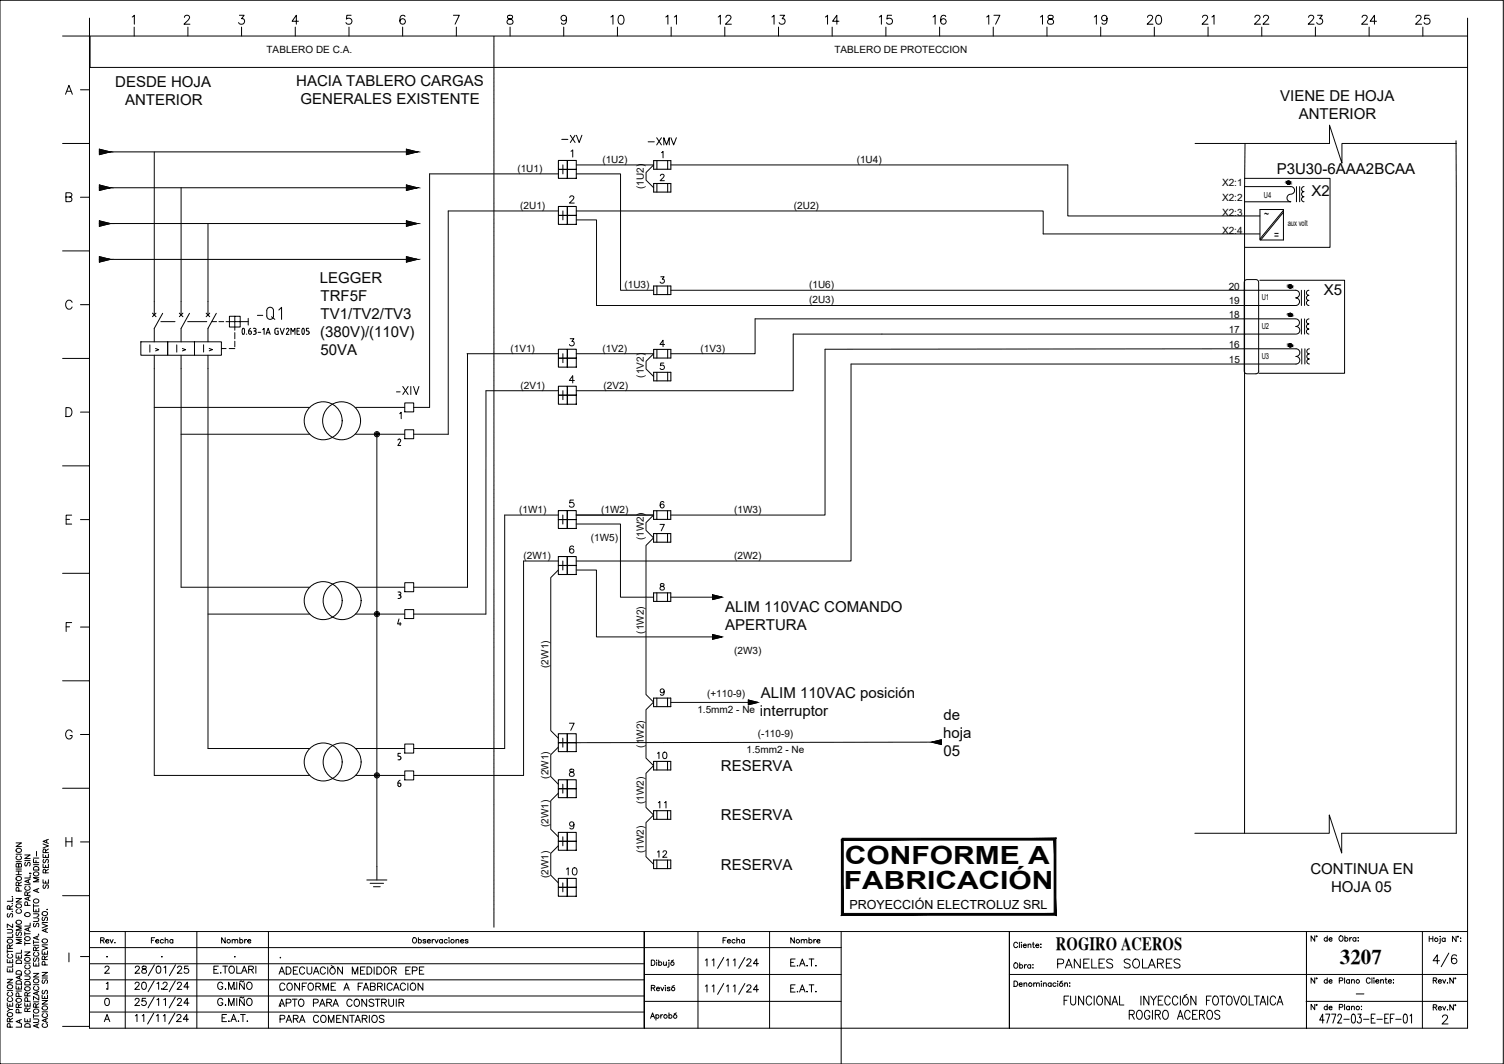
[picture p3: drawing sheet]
<svg xmlns="http://www.w3.org/2000/svg" width="420mm" height="297mm" viewBox="0 0 420 297" stroke-linecap="round" stroke-linejoin="round" font-family="sans-serif">
<defs><g id="words">
<text font-size="41.7" fill="#000a00" x="190.3" y="3.3">H3</text>
<text font-size="7.5" x="399" y="271.3">4/6</text>
<g font-size="7">
<text x="236" y="241.2">CONFORME A</text>
<text x="235.7" y="248.2">FABRICACIÓN</text>
</g>
<text font-size="6.6" x="70.6" y="90.3">-Q1</text>
<text font-size="6.2" x="294.2" y="271.6">PANELES SOLARES</text>
<text font-size="5.9" x="374.3" y="269.1">3207</text>
<g font-size="5.7">
<text x="169.3" y="8.1">10</text>
<text x="184.9" y="8.1">11</text>
<text x="199.3" y="8.1">12</text>
<text x="214.5" y="8.1">13</text>
<text x="229.3" y="8.1">14</text>
<text x="244.5" y="8.1">15</text>
<text x="259.3" y="8.1">16</text>
<text x="274.5" y="8.1">17</text>
<text x="289.3" y="8.1">18</text>
<text x="304.4" y="8.1">19</text>
<text x="319.3" y="8.1">20</text>
<text x="334.4" y="8.1">21</text>
<text x="349.2" y="8.1">22</text>
<text x="364.1" y="8.1">23</text>
<text x="379.2" y="8.1">24</text>
<text x="394.1" y="8.1">25</text>
<text x="109.4" y="111.5">-XIV</text>
<text x="314.3" y="285.7">ROGIRO ACEROS</text>
</g>
<g font-size="5.3">
<text x="179.9" y="41.6">-XMV</text>
<text x="76.6" y="273">ADECUACIÒN MEDIDOR EPE</text>
<text x="59.6" y="277.3">G.MIÑO</text>
<text x="76.9" y="277.6">CONFORME A FABRICACION</text>
<text x="76.6" y="282.2">APTO PARA CONSTRUIR</text>
<text x="76.9" y="286.8">PARA COMENTARIOS</text>
</g>
<text font-size="5.3" fill="#000a00" x="157" y="245.5">10</text>
<text font-size="5.1" x="295" y="265.2">ROGIRO ACEROS</text>
<g font-size="4.9">
<text x="155.6" y="40.9">-XV</text>
<text x="182.4" y="213.1">10</text>
<text x="182.7" y="226.8">11</text>
<text x="182.4" y="240.6">12</text>
</g>
<g font-size="4.4">
<text x="14.5" y="249.4" transform="rotate(-90 14.5 249.4)">SE RESERVA</text>
<text x="26.8" y="264.6">Rev.</text>
<text x="40.9" y="264.6">Fecha</text>
<text x="60.7" y="264.6">Nombre</text>
<text x="200.7" y="264.6">Fecha</text>
<text x="219.8" y="264.6">Nombre</text>
</g>
<g font-size="4.2" fill="#000a00">
<text x="32.2" y="24.2">DESDE HOJA</text>
<text x="34.9" y="29.2">ANTERIOR</text>
<text x="82.7" y="24.1">HACIA TABLERO CARGAS</text>
<text x="84" y="29.1">GENERALES EXISTENTE</text>
<text x="357.6" y="28.3">VIENE DE HOJA</text>
<text x="362.8" y="33.3">ANTERIOR</text>
<text x="366.4" y="54.7">X2</text>
<text x="89.4" y="79">LEGGER</text>
<text x="369.8" y="82.3">X5</text>
<text x="89.6" y="84">TRF5F</text>
<text x="89.6" y="89.1">TV1/TV2/TV3</text>
<text x="89.4" y="94.2">(380V)/(110V)</text>
<text x="89.5" y="99.2">50VA</text>
<text x="202.5" y="170.8">ALIM 110VAC COMANDO</text>
<text x="202.5" y="175.8">APERTURA</text>
<text x="212.6" y="194.9">ALIM 110VAC posición</text>
<text x="212.3" y="199.9">interruptor</text>
<text x="263.6" y="201.1">de</text>
<text x="263.5" y="206.1">hoja</text>
<text x="201.4" y="215.3">RESERVA</text>
<text x="263.5" y="211.1">05</text>
<text x="201.4" y="229">RESERVA</text>
<text x="201.4" y="242.8">RESERVA</text>
<text x="366.1" y="243.9">CONTINUA EN</text>
<text x="371.8" y="248.9">HOJA 05</text>
</g>
<text font-size="4.2" fill="#000505" x="356.7" y="48.7">P3U30-6AAA2BCAA</text>
<text font-size="3.5" x="237.3" y="253.7">PROYECCIÓN ELECTROLUZ SRL</text>
<g font-size="3.4">
<text x="353.1" y="60.9">~</text>
<text x="356" y="66.8">=</text>
</g>
<g font-size="3.1">
<text x="28.6" y="268.5">.</text>
<text x="43.7" y="268.5">.</text>
<text x="64.2" y="268.5">.</text>
<text x="76.9" y="268.8">.</text>
<text x="76.9" y="282.2">.</text>
</g>
<g font-size="2.8" fill="#000a00">
<text x="74.5" y="14.8">TABLERO DE C.A.</text>
<text x="233.1" y="14.8">TABLERO DE PROTECCION</text>
<text x="144.5" y="47.9">(1U1)</text>
<text x="168.3" y="45.5">(1U2)</text>
<text x="239.3" y="45.5">(1U4)</text>
<text x="179.9" y="52.8" transform="rotate(-90 179.9 52.8)">(1U2)</text>
<text x="341.4" y="51.9">X2:1</text>
<text x="145.4" y="58.3">(2U1)</text>
<text x="221.8" y="58.3">(2U2)</text>
<text x="341.4" y="56.1">X2:2</text>
<text x="341.4" y="65.3">X2:4</text>
<text x="341.4" y="60.3">X2:3</text>
<text x="174.5" y="80.4">(1U3)</text>
<text x="226" y="80.4">(1U6)</text>
<text x="343.3" y="81">20</text>
<text x="226" y="84.7">(2U3)</text>
<text x="343.3" y="84.9">19</text>
<text x="343.3" y="88.9">18</text>
<text x="343.3" y="93">17</text>
<text x="142.6" y="98.2">(1V1)</text>
<text x="168.4" y="98.2">(1V2)</text>
<text x="195.7" y="98.2">(1V3)</text>
<text x="343.3" y="97.2">16</text>
<text x="343.3" y="101.5">15</text>
<text x="179.9" y="105.4" transform="rotate(-90 179.9 105.4)">(1V2)</text>
<text x="145.4" y="108.5">(2V1)</text>
<text x="168.6" y="108.5">(2V2)</text>
<text x="145" y="143.2">(1W1)</text>
<text x="168" y="143.2">(1W2)</text>
<text x="205.1" y="143.2">(1W3)</text>
<text x="165.1" y="151.1">(1W5)</text>
<text x="179.9" y="150.8" transform="rotate(-90 179.9 150.8)">(1W2)</text>
<text x="146.3" y="156">(2W1)</text>
<text x="205.1" y="156">(2W2)</text>
<text x="179.9" y="176.9" transform="rotate(-90 179.9 176.9)">(1W2)</text>
<text x="205.1" y="182.4">(2W3)</text>
<text x="153.3" y="186.4" transform="rotate(-90 153.3 186.4)">(2W1)</text>
<text x="197.5" y="194.5">(+110-9)</text>
<text x="194.8" y="199.1">1.5mm2 - Ne</text>
<text x="179.9" y="208.7" transform="rotate(-90 179.9 208.7)">(1W2)</text>
<text x="211.7" y="205.7">(-110-9)</text>
<text x="208.6" y="210.3">1.5mm2 - Ne</text>
<text x="153.3" y="217.4" transform="rotate(-90 153.3 217.4)">(2W1)</text>
<text x="179.9" y="224.5" transform="rotate(-90 179.9 224.5)">(1W2)</text>
<text x="153.3" y="230.9" transform="rotate(-90 153.3 230.9)">(2W1)</text>
<text x="179.9" y="238.2" transform="rotate(-90 179.9 238.2)">(1W2)</text>
<text x="153.3" y="245.1" transform="rotate(-90 153.3 245.1)">(2W1)</text>
</g>
<g font-size="2.6">
<text x="28.6" y="277.3">.</text>
<text x="43.7" y="277.3">.</text>
<text x="64.2" y="277.3">.</text>
<text x="76.9" y="277.6">.</text>
<text x="377.8" y="278.7">-</text>
</g>
<g font-size="2.3">
<text x="353.1" y="55.2">U4</text>
<text x="359.7" y="63">aux volt</text>
<text x="352.5" y="83.8">U1</text>
<text x="352.5" y="91.8">U2</text>
<text x="352.5" y="100.3">U3</text>
</g>
</g></defs>
<!-- layer: zat_solid -->
<g fill="#000" stroke="#000" stroke-width=".28">
<path d="M359.5 51h.9l-.1 .3zM359.6 50.6l.4-.1 .3 .1z"/>
<path d="M359.5 51l.1 .3h.7zM359.6 51.3h.7l-.3 .2z"/>
<path d="M359.6 50.6l.8 .4-.1-.4zM359.6 50.6l.8 .4h-.9z"/>
</g>
<!-- layer: 0 -->
<g fill="none" stroke="#000" stroke-width=".28">
<path d="M406.8 39.3v193.3M347.7 49.8h23.9v19.3h-23.9M347.7 56.3h12.9M347.7 52.1h12.9M347.8 40.1l-.1 192.5M358.5 58.5h-6.5v8.5h6.5M358.5 59.3l-6.3 7.7M358.5 58.7l-6.5 8M347.6 60.3h4.4M347.6 65.3h4.4M347.8 78.3l.5-.3h2.6a.76 .76 0 0 1 .7 .8v24.8a.75 .75 0 0 1-.7 .7l-2.6 .1a.76 .76 0 0 1-.7-.8v-24.8zM351.9 78.2h23.7v26h-23.9"/>
<path d="M347.6 85.3h14.4M347.6 93.3h14.3M347.6 97.4h14.5M347.7 89h14.2M347.7 81h14.3M347.7 101.6h14.4"/>
<circle cx="360.4" cy="80" r=".5"/>
<circle cx="360.4" cy="87.9" r=".49"/>
<circle cx="360.4" cy="96.4" r=".49"/>
</g>
<!-- layer: zentity -->
<g fill="none" stroke="#000" stroke-width=".28">
<path d="M359.6 50.6l.4-.1 .3 .1v.7l-.3 .2-.4-.2-.1-.3zM360.6 52.1a1.11 1.11 0 0 1 1 1.3 1.11 1.11 0 0 1-1.4 .9 1.06 1.06 0 0 0-.7 1.2 1.06 1.06 0 0 0 1.1 .8M362.2 52.1v4.2M363.1 52.1v4.2M364.3 52.1a.7 .7 0 0 0-.7 .7 .7 .7 0 0 0 .7 .7 .71 .71 0 0 0-.7 .7 .71 .71 0 0 0 .7 .7 .71 .71 0 0 0-.7 .7 .71 .71 0 0 0 .7 .7M362 81a1.06 1.06 0 0 1 1 1.1 1.06 1.06 0 0 1-1 1 1.07 1.07 0 0 1 1 1.1 1.07 1.07 0 0 1-1 1.1M362 89a1.06 1.06 0 0 1 1 1.1 1.06 1.06 0 0 1-1 1.1M362.1 91.2a1.06 1.06 0 0 1 1 1 1.06 1.06 0 0 1-1 1.1M362.1 97.4a1.07 1.07 0 0 1 1 1 1.07 1.07 0 0 1-1 1.1 1.06 1.06 0 0 1 1 1.1 1.06 1.06 0 0 1-1 1M363.6 81v4.3M363.6 89v4.3M363.7 97.4v4.2"/>
<path d="M364.4 81v4.3M364.4 89v4.3M364.5 97.4v4.2M365.7 81a.71 .71 0 0 0-.7 .7 .71 .71 0 0 0 .7 .8 .71 .71 0 0 0-.7 .7 .71 .71 0 0 0 .7 .7 .71 .71 0 0 0-.7 .7 .71 .71 0 0 0 .7 .7M365.7 89a.7 .7 0 0 0-.7 .7 .7 .7 0 0 0 .7 .7 .71 .71 0 0 0-.7 .7 .71 .71 0 0 0 .7 .7 .71 .71 0 0 0-.7 .8 .71 .71 0 0 0 .7 .7M365.8 97.4a.71 .71 0 0 0-.7 .7 .71 .71 0 0 0 .7 .7 .71 .71 0 0 0-.7 .7 .71 .71 0 0 0 .7 .7 .71 .71 0 0 0-.7 .7 .71 .71 0 0 0 .7 .7"/>
</g>
<!-- layer: zat_rectangle -->
<path d="M358.5 58.5v8.5" fill="none" stroke="#000" stroke-width=".28"/>
<!-- layer: Trinchera -->
<g fill="none" stroke="#000" stroke-width=".28">
<path d="M138 10.1v.3M138 10.6v.1M138 10.8v.8M138 11.7v.1M138 11.9v.8M138 12.8v.2M138 13.1v.7M138 14v.1M138 14.2v.8M138 15.1v.1M138 15.3v.8M138 16.2v.1"/>
<path d="M138 16.5v.7M138 17.3v.1M138 17.6v.7M138 18.4v.2M138 18.7v.8M138 19.6v.1M138 19.8v.8M138 20.7v.1M138 21v.7M138 21.8v.2M138 22.1v.7M138 23v.1"/>
<path d="M138 23.2v.7M138 24.1v.1M138 24.3v.8M138 25.2v.1M138 25.4v.8M138 26.3v.1M138 26.6v.7M138 27.5v.1M138 27.7v.8M138 28.6v.1M138 28.8v.8M138 29.7v.1"/>
<path d="M138 30v.7M138 30.8v.2M138 31.1v.7M138 31.9v.2M138 32.2v.8M138 33.1v.1M138 33.3v.8M138 34.2v.1M138 34.4v.8M138 35.3v.2M138 35.6v.7M138 36.5v.1"/>
<path d="M138 36.7v.8M138 37.6v.1M138 37.8v.8M138 38.7v.1M138 39v.7M138 39.8v.1M138 40.1v.7M138 41v.1M138 41.2v.8M138 42.1v.1M138 42.3v.8M138 43.2v.1"/>
<path d="M138 43.5v.7M138 44.3v.2M138 44.6v.7M138 45.5v.1M138 45.7v.7M138 46.6v.1M138 46.8v.8M138 47.7v.1M138 47.9v.8M138 48.8v.1M138 49.1v.7M138 50v.1"/>
<path d="M138 50.2v.8M138 51.1v.1M138 51.3v.8M138 52.2v.1M138 52.5v.7M138 53.3v.2M138 53.6v.7M138 54.4v.2M138 54.7v.8M138 55.6v.1M138 55.8v.8M138 56.7v.1"/>
<path d="M138 56.9v.8M138 57.8v.2M138 58.1v.7M138 59v.1M138 59.2v.8M138 60.1v.1M138 60.3v.8M138 61.2v.1M138 61.5v.7M138 62.3v.1M138 62.6v.7M138 63.5v.1"/>
<path d="M138 63.7v.8M138 64.6v.1M138 64.8v.8M138 65.7v.1M138 66v.7M138 66.8v.2M138 67.1v.7M138 68v.1M138 68.2v.7M138 69.1v.1M138 69.3v.8M138 70.2v.1"/>
<path d="M138 70.4v.8M138 71.3v.2M138 71.6v.7M138 72.5v.1M138 72.7v.8M138 73.6v.1M138 73.8v.8M138 74.7v.1M138 75v.7M138 75.8v.2M138 76.1v.7M138 76.9v.2"/>
<path d="M138 77.2v.8M138 78.1v.1M138 78.3v.8M138 79.2v.1M138 79.5v.7M138 80.3v.2M138 80.6v.7M138 81.5v.1M138 81.7v.8M138 82.6v.1M138 82.8v.8M138 83.7v.1"/>
<path d="M138 84v.7M138 84.8v.1M138 85.1v.7M138 86v.1M138 86.2v.8M138 87.1v.1M138 87.3v.8M138 88.2v.1M138 88.5v.7M138 89.3v.2M138 89.6v.7M138 90.5v.1"/>
<path d="M138 90.7v.8M138 91.6v.1M138 91.8v.8M138 92.7v.1M138 92.9v.8M138 93.8v.2M138 94.1v.7M138 95v.1M138 95.2v.8M138 96.1v.1M138 96.3v.8M138 97.2v.1"/>
<path d="M138 97.5v.7M138 98.3v.2M138 98.6v.7M138 99.5v.1M138 99.7v.8M138 100.6v.1M138 100.8v.8M138 101.7v.1M138 102v.7M138 102.8v.2M138 103.1v.7M138 104v.1"/>
<path d="M138 104.2v.8M138 105.1v.1M138 105.3v.8M138 106.2v.1M138 106.5v.7M138 107.3v.2M138 107.6v.7M138 108.5v.1M138 108.7v.8M138 109.6v.1M138 109.8v.8M138 110.7v.1"/>
<path d="M138 111v.7M138 111.8v.2M138 112.1v.7M138 113v.1M138 113.2v.8M138 114.1v.1M138 114.3v.8M138 115.2v.1M138 115.5v.7M138 116.3v.2M138 116.6v.7M138 117.5v.1"/>
<path d="M138 117.7v.8M138 118.6v.1M138 118.8v.8M138 119.7v.1M138 120v.7M138 120.8v.2M138 121.1v.7M138 122v.1M138 122.2v.8M138 123.1v.1M138 123.3v.8M138 124.2v.1"/>
<path d="M138 124.5v.7M138 125.3v.2M138 125.6v.7M138 126.5v.1M138 126.7v.8M138 127.6v.1M138 127.8v.8M138 128.7v.1M138 129v.7M138 129.8v.2M138 130.1v.7M138 131v.1"/>
<path d="M138 131.2v.8M138 132.1v.1M138 132.3v.8M138 133.2v.1M138 133.5v.7M138 134.3v.2M138 134.6v.7M138 135.5v.1M138 135.7v.8M138 136.6v.1M138 136.8v.8M138 137.7v.1"/>
<path d="M138 138v.7M138 138.8v.2M138 139.1v.7M138 140v.1M138 140.2v.8M138 141.1v.1M138 141.3v.8M138 142.2v.1M138 142.5v.7M138 143.3v.2M138 143.6v.7M138 144.5v.1"/>
<path d="M138 144.7v.8M138 145.6v.1M138 145.8v.8M138 146.7v.1M138 147v.7M138 147.8v.2M138 148.1v.7M138 149v.1M138 149.2v.8M138 150.1v.1M138 150.3v.8M138 151.2v.1"/>
<path d="M138 151.5v.7M138 152.3v.2M138 152.6v.7M138 153.5v.1M138 153.7v.8M138 154.6v.1M138 154.8v.8M138 155.7v.1M138 156v.7M138 156.8v.2M138 157.1v.7M138 158v.1"/>
<path d="M138 158.2v.8M138 159.1v.1M138 159.3v.8M138 160.2v.1M138 160.5v.7M138 161.3v.2M138 161.6v.7M138 162.5v.1M138 162.7v.8M138 163.6v.1M138 163.8v.8M138 164.7v.1"/>
<path d="M138 165v.7M138 165.8v.2M138 166.1v.7M138 167v.1M138 167.2v.8M138 168.1v.1M138 168.3v.8M138 169.2v.1M138 169.5v.7M138 170.3v.2M138 170.6v.7M138 171.5v.1"/>
<path d="M138 171.7v.8M138 172.6v.1M138 172.8v.8M138 173.7v.1M138 174v.7M138 174.8v.2M138 175.1v.7M138 176v.1M138 176.2v.8M138 177.1v.1M138 177.3v.8M138 178.2v.1"/>
<path d="M138 178.5v.7M138 179.3v.2M138 179.6v.7M138 180.5v.1M138 180.7v.8M138 181.6v.1M138 181.8v.8M138 182.7v.1M138 183v.7M138 183.8v.2M138 184.1v.7M138 185v.1"/>
<path d="M138 185.2v.8M138 186.1v.1M138 186.3v.8M138 187.2v.1M138 187.5v.7M138 188.3v.2M138 188.6v.7M138 189.5v.1M138 189.7v.8M138 190.6v.1M138 190.8v.8M138 191.7v.1"/>
<path d="M138 192v.7M138 192.8v.2M138 193.1v.8M138 194v.1M138 194.2v.8M138 195.1v.1M138 195.3v.8M138 196.2v.1M138 196.5v.7M138 197.3v.2M138 197.6v.7M138 198.5v.1"/>
<path d="M138 198.7v.8M138 199.6v.1M138 199.8v.8M138 200.7v.1M138 201v.7M138 201.9v.1M138 202.1v.7M138 203v.1M138 203.2v.8M138 204.1v.1M138 204.4v.7M138 205.2v.1"/>
<path d="M138 205.5v.7M138 206.3v.2M138 206.6v.7M138 207.5v.1M138 207.7v.8M138 208.6v.1M138 208.8v.8M138 209.7v.2M138 210v.7M138 210.8v.2M138 211.1v.7M138 212v.1"/>
<path d="M138 212.2v.8M138 213.1v.1M138 213.3v.8M138 214.2v.1M138 214.5v.7M138 215.3v.2M138 215.6v.8M138 216.5v.1M138 216.7v.8M138 217.6v.1M138 217.9v.7M138 218.7v.1"/>
<path d="M138 219v.7M138 219.8v.2M138 220.1v.7M138 221v.1M138 221.2v.8M138 222.1v.1M138 222.3v.8M138 223.2v.1M138 223.5v.7M138 224.4v.1M138 224.6v.7M138 225.5v.1"/>
<path d="M138 225.7v.8M138 226.6v.1M138 226.9v.7M138 227.7v.1M138 228v.7M138 228.8v.2M138 229.1v.7M138 230v.1M138 230.2v.8M138 231.1v.1M138 231.3v.8M138 232.2v.2"/>
<path d="M138 232.5v.7M138 233.3v.2M138 233.6v.7M138 234.5v.1M138 234.7v.8M138 235.6v.1M138 235.8v.8M138 236.7v.1M138 237v.7M138 237.8v.2M138 238.1v.8M138 239v.1"/>
<path d="M138 239.2v.8M138 240.1v.1M138 240.4v.7M138 241.2v.1M138 241.5v.7M138 242.3v.2M138 242.6v.7M138 243.5v.1M138 243.7v.8M138 244.6v.1M138 244.8v.8M138 245.7v.1"/>
<path d="M138 246v.7M138 246.9v.1M138 247.1v.7M138 248v.1M138 248.2v.8M138 249.1v.1M138 249.4v.7M138 250.2v.1M138 250.5v.7M138 251.3v.2M138 251.6v.8M138 252.5v.1"/>
<path d="M138 252.7v.8M138 253.6v.1M138 253.8v.8M138 254.7v.2M138 255v.7M138 255.8v.2M138 256.1v.7M138 257v.1M138 257.2v.8M138 258.1v.1M138 258.3v.6"/>
</g>
<!-- layer: TEXTO -->
<g fill="none" stroke="#000a00" stroke-width=".28">
<path d="M25.2 10.1v8.7h384.8M27.8 41.7l3 .7h-3zM27.8 42.4h3l-3 .8zM27.8 51.7l3 .7h-3zM27.8 52.4h3l-3 .8zM43.1 42.4v41.8M50.6 52.4v31.8M113.5 41.7l3 .7h-3zM113.5 42.4h3l-3 .8zM113.5 51.7l3 .7h-3zM113.5 52.4h3l-3 .8zM156 48.5h-36v65.2h-4.4"/>
<path d="M156 58.9h-30.8v62.3h-9.6M159.2 55.2l.4-.5h.3l.4 .4-.3 .6-.9 1h1.3M159.5 42.2l.5-.3v1.9M161 58.9h130.4v6.4h56.2M161 48.5h12.4v32.5h9.2M161 46h21.6l-2.1 2.2v2.1l2.1 2.1M184.5 49.1l.3-.5 .6 .1 .1 .3-.2 .6-.9 .8h1.2M184.8 42.6l.4-.3v1.8M187.4 46h110.9v14.3h49.3M333.9 40.1h37.5v-5.2l3.5 10.7v-5.5h32M27.8 61.7l3 .7h-3zM27.8 62.4h3l-3 .8z"/>
<path d="M27.8 71.7l3 .7h-3zM27.8 72.4h3l-3 .8zM58.1 62.4v21.8M113.5 61.7l3 .7h-3zM113.5 62.4h3l-3 .8zM113.5 71.7l3 .7h-3zM113.5 72.4h3l-3 .8zM161 61.4h5.6v23.9h181M184.6 77.3h.9l-.5 .6a.6 .6 0 0 1 .5 1 .6 .6 0 0 1-1.1-.2M130.5 98.7h25.5M130.6 98.7v65.2h-15M159.3 94.6h1l-.6 .7a.66 .66 0 0 1 .5 1.1 .66 .66 0 0 1-1.1-.2"/>
<path d="M161 98.7h21.6l-2.1 2.2v2.1l2.1 2.1M185.7 96.2h-1.3l.8-1.2v1.8M187.4 81h160.3M347.7 89h-136.8v9.7h-23.5M347.7 97.4l-117.2 .1v46.3h-43.1M347.7 93.3h-126.1v15.8h-60.6M43.1 113.7h43.4M43.1 102.9v113.6h43.4M50.6 102.9v61h35.9M58.1 102.9v106.1h28.4M99.3 113.7h13.8M156 109.1h-20.2l-.1 62.3h-20.1"/>
<path d="M160.5 106.2h-1.5l1-1.3v2M185.4 101.4h-.8l-.1 .7a.64 .64 0 0 1 1 0 .64 .64 0 0 1-.2 1 .64 .64 0 0 1-.9-.3M347.7 101.6h-110v55h-76.7M50.6 121.2h35.9M99.3 121.2h13.8M105.3 121.2v120.7M160.2 139.6h-.9l-.1 .8a.71 .71 0 0 1 1 0 .71 .71 0 0 1-.1 1.1 .71 .71 0 0 1-1-.3M156 159.1l-2.1 2.2v42.7l2.1 2.1M156 143.8h-15v65.2h-25.4M156 156.6h-9.7v59.9h-30.7M160.3 152.7l-.2-.2a.64 .64 0 0 0-.9 .3 1.2 1.2 0 0 0 .5 1.6 .62 .62 0 0 0 .6-.5 .62 .62 0 0 0-.5-.7 .62 .62 0 0 0-.7 .6M161 146.3h12.3v20.4h9.3"/>
<path d="M161 159.1h5.6v18.7h32.5M161 143.8h21.6M182.6 143.8l-2.1 2.1v2.1l2.1 2.2-2.1 2.1v41.6l2.1 2.1-2.1 2.1v13.5l2.1 2.1-2.1 2.2v9.5l2.1 2.1-2.1 2.1v9.6l2.1 2.1M184.4 146.4h1.2l-.9 1.8M185.5 140.3l-.1-.2a.57 .57 0 0 0-.9 .3l-.1 .4a.74 .74 0 0 0 .6 1 .56 .56 0 0 0 .6-.5 .56 .56 0 0 0-.6-.6 .56 .56 0 0 0-.6 .5M58.1 171.4h28.4M99.3 163.9h13.8M99.3 171.4h13.8M184.6 163v.5l.7 .3 .3 .3a.63 .63 0 0 1-.5 .6 .63 .63 0 0 1-.7-.3l.1-.4 .9-.5 .1-.3a.66 .66 0 0 0-.9-.2zM187.4 166.7h11.7M185.5 192.9a.56 .56 0 0 1-.7 .5 .56 .56 0 0 1-.2-.9 .56 .56 0 0 1 .9 .1v.3a.84 .84 0 0 1-.7 1.2l-.3-.2M187.4 196.1h21.7"/>
<path d="M99.3 209h13.8M99.3 216.5h13.8M156 208.6l-2.1 2.1v6.1l2.1 2.1M159.1 201.9h1.3l-1 2M159.3 214.8v.6l.8 .3 .3 .4a.67 .67 0 0 1-.7 .7 .67 .67 0 0 1-.6-.7l.2-.4 .9-.3 .1-.4a.72 .72 0 0 0-1-.2zM263 207.2l-102 .1M156 221.4l-2.1 2.1v8l2.1 2.1M156 236.1l-2.1 2.1v6.1l2.1 2.2M160.3 230.1a.62 .62 0 0 1-.8 .5 .62 .62 0 0 1-.2-1 .62 .62 0 0 1 1 .1v.4a.93 .93 0 0 1-.7 1.3l-.4-.3M333.8 232.6h37.5v-5.1l3.5 10.7v-5.6h32"/>
</g>
<!-- layer: Borne -->
<g fill="none" stroke="#000" stroke-width=".3">
<path d="M156 44.8h2.5v2.5h-2.5zM156 47.3h2.5v2.5h-2.5zM156 57.6h2.5v2.5h-2.5zM158.5 44.8h2.5v2.5h-2.5zM158.5 47.3h2.5v2.5h-2.5zM158.5 57.6h2.5v2.5h-2.5zM182.6 44.8h4.8v2.5h-4.8zM182.6 51.2h4.8v2.4h-4.8zM183.5 44.8v2.5M183.5 51.2v2.4M186.5 44.8v2.5M186.5 51.2v2.4"/>
<path d="M156 60.1h2.5v2.5h-2.5zM158.5 60.1h2.5v2.5h-2.5zM182.6 79.8h4.8v2.4h-4.8zM183.5 79.8v2.4M186.5 79.8v2.4M156 97.5h2.5v2.5h-2.5zM156 100h2.5v2.5h-2.5zM158.5 97.5h2.5v2.5h-2.5zM158.5 100h2.5v2.5h-2.5zM182.6 97.5h4.8v2.5h-4.8zM183.5 97.5v2.5M186.5 97.5v2.5"/>
<path d="M156 107.8h2.5v2.5h-2.5zM156 110.3h2.5v2.5h-2.5zM158.5 107.8h2.5v2.5h-2.5zM158.5 110.3h2.5v2.5h-2.5zM182.6 103.9h4.8v2.4h-4.8zM183.5 103.9v2.4M186.5 103.9v2.4M156 142.5h2.5v2.5h-2.5zM156 145h2.5v2.5h-2.5zM156 155.4h2.5v2.5h-2.5zM156 157.9h2.5v2.5h-2.5zM158.5 142.5h2.5v2.5h-2.5z"/>
<path d="M158.5 145h2.5v2.5h-2.5zM158.5 155.4h2.5v2.5h-2.5zM158.5 157.9h2.5v2.5h-2.5zM182.6 142.6h4.8v2.4h-4.8zM182.6 149h4.8v2.4h-4.8zM183.5 142.6v2.4M183.5 149v2.4M186.5 142.6v2.4M186.5 149v2.4M182.6 165.5h4.8v2.4h-4.8zM183.5 165.5v2.4M186.5 165.5v2.4"/>
<path d="M182.6 194.9h4.8v2.4h-4.8zM183.5 194.9v2.4M186.5 194.9v2.4M156 204.8h2.5v2.5h-2.5zM156 207.3h2.5v2.5h-2.5zM156 217.7h2.5v2.5h-2.5zM158.5 204.8h2.5v2.5h-2.5zM158.5 207.3h2.5v2.5h-2.5zM158.5 217.7h2.5v2.5h-2.5zM182.6 212.6v2.4h4.8v-2.4M183.5 212.6v2.4M186.5 212.6v2.4"/>
<path d="M156 220.2h2.5v2.5h-2.5zM156 232.4h2.5v2.5h-2.5zM156 234.9h2.5v2.5h-2.5zM158.5 220.2h2.5v2.5h-2.5zM158.5 232.4h2.5v2.5h-2.5zM158.5 234.9h2.5v2.5h-2.5zM182.6 226.3v2.4h4.8v-2.4M183.5 226.3v2.4M186.5 226.3v2.4M156 245.2h2.5v2.5h-2.5zM156 247.7h2.5v2.5h-2.5zM158.5 245.2h2.5v2.5h-2.5z"/>
<path d="M158.5 247.7h2.5v2.5h-2.5zM182.6 240.1v2.4h4.8v-2.4M183.5 240.1v2.4M186.5 240.1v2.4"/>
</g>
<!-- layer: AUXILIAR -->
<g fill="none" stroke="#000" stroke-width=".28">
<circle cx="90.3" cy="117.5" r="5.3"/>
<circle cx="95.4" cy="117.5" r="5.3"/>
<circle cx="90.3" cy="167.7" r="5.3"/>
<circle cx="95.6" cy="167.7" r="5.3"/>
<circle cx="90.3" cy="212.7" r="5.3"/>
<circle cx="95.6" cy="212.7" r="5.3"/>
</g>
<!-- layer: 264_O - Funcional y Multifilar Base Rev 0$0$Cableados -->
<path d="M27.8 52.4h85.7M30.8 42.4h82.7M27.8 62.4h85.7M27.8 72.4h85.7" fill="none" stroke="#000" stroke-width=".28"/>
<!-- layer: TEXTO -->
<g fill="#000a00" stroke="#000a00" stroke-width=".28">
<path d="M27.8 41.7l3 .7h-3zM27.8 42.4v.8l3-.8z"/>
<path d="M27.8 51.7l3 .7h-3zM27.8 52.4v.8l3-.8z"/>
<path d="M27.8 61.7l3 .7h-3zM27.8 62.4v.8l3-.8z"/>
<path d="M27.8 71.7l3 .7h-3zM27.8 72.4v.8l3-.8z"/>
<path d="M113.5 41.7l3 .7h-3zM113.5 42.4v.8l3-.8z"/>
<path d="M113.5 51.7l3 .7h-3zM113.5 52.4v.8l3-.8z"/>
<path d="M113.5 61.7l3 .7h-3zM113.5 62.4v.8l3-.8z"/>
<path d="M113.5 71.7l3 .7h-3zM113.5 72.4v.8l3-.8z"/>
</g>
<!-- layer: 0 -->
<g fill="#000" stroke="#000" stroke-width=".28">
<path d="M360 80h.9l-.1 .3zM360.1 79.6h.7zM360 96.4h.9l-.1 .4zM360 87.9h.9l-.1 .3zM360.1 96.1l.3-.2 .4 .2zM360.1 87.6l.3-.2 .4 .2z"/>
<path d="M360 80l.1 .3h.7zM360.1 80.3h.7l-.4 .2z"/>
<path d="M360.1 79.6l.8 .4-.1-.4zM360.1 79.6l.8 .4h-.9z"/>
<path d="M360 96.4l.1 .4h.7zM360.1 96.8h.7l-.4 .1z"/>
<path d="M360 87.9l.1 .3h.7zM360.1 88.2h.7l-.4 .2z"/>
<path d="M360.1 96.1l.8 .3-.1-.3zM360.1 96.1l.8 .3h-.9z"/>
<path d="M360.1 87.6l.8 .3-.1-.3zM360.1 87.6l.8 .3h-.9z"/>
<path d="M235.3 234v.5l59.7-.5zM235.3 234.5l59.7-.5-.5 .5zM295 234l-.5 .5 .5 21zM294.5 234.5l.5 21-.5-.5zM235.1 255.5h59.9l-.5-.5zM235.1 255.5l.5-.5h58.9zM235.1 234.3v21.2l.5-.5zM235.1 234.3h.5v20.7z"/>
</g>
<!-- layer: Cableado interno -->
<path d="M199.1 166.1l2.6 .6-2.6 .7zM199.1 177.2l2.6 .6-2.6 .7zM209.1 195.4l2.6 .7-2.6 .7zM260.3 207.2l2.7-.7v1.3z" fill="none" stroke="#000" stroke-width=".3"/>
<path d="M199.1 166.1l2.6 .6-2.6 .7zM199.1 177.2l2.6 .6-2.6 .7zM209.1 195.4l2.6 .7-2.6 .7zM260.3 207.2l2.7-.7v1.3z" fill="#000" stroke="#000" stroke-width=".28"/>
<!-- layer: TEXTO -->
<path d="M157.2 46v2.5M157.2 58.9v2.5M157.2 98.7v2.5M157.2 109.1v2.5M157.2 143.8v2.5M157.2 156.6v2.5M157.2 206.1v2.5M157.2 218.9v2.5M157.2 233.6v2.5M157.2 246.5v2.5" fill="none" stroke="#000a00" stroke-width=".3"/>
<!-- layer: SYMS -->
<g fill="none" stroke="#000" stroke-width=".28">
<path d="M39.3 95.4h7.5v3.8h-7.5zM42.6 87.4l1 1M43.1 84.2v3.7M43.1 99.2v3.7M43.6 87.4l-1 1M45.4 87.5l-2.3 4.2v3.7M46.8 95.4h7.5v3.8h-7.5zM50.1 87.4l1 1M50.6 84.2v3.7M50.6 99.2v3.7M51.1 87.4l-1 1M52.9 87.5l-2.3 4.2v3.7"/>
<path d="M54.3 95.4h7.5v3.8h-7.5zM57.6 87.4l1 1M58.1 84.2v3.7M58.1 99.2v3.7M58.6 87.4l-1 1M59.1 89.8h1.4M60.4 87.5l-2.3 4.2v3.7M61.2 89.8h1.3M61.8 97.3h1.4M63.1 89.8h2.5v2.4M64 97.3h1.6M65.6 88.3h-1.5v3h3v-3h-1.5v1.5h3.7"/>
<path d="M65.6 92.9v1.7M65.6 95.3v1.5M113.1 112.5h2.5v2.5h-2.5zM113.1 120h2.5v2.5h-2.5zM113.1 162.7h2.5v2.5h-2.5zM113.1 170.2h2.5v2.5h-2.5zM113.1 207.7h2.5v2.5h-2.5zM113.1 215.2h2.5v2.5h-2.5zM102.5 245.7h5.6M103.4 246.6h3.7M104.3 247.6h1.9M105.3 241.9v3.8"/>
<circle cx="105.3" cy="121.2" r=".73"/>
<circle cx="105.3" cy="121.2" r=".46"/>
<circle cx="105.3" cy="121.2" r=".22"/>
<circle cx="105.3" cy="171.4" r=".73"/>
<circle cx="105.3" cy="171.4" r=".46"/>
<circle cx="105.3" cy="171.4" r=".22"/>
<circle cx="105.3" cy="216.5" r=".73"/>
<circle cx="105.3" cy="216.5" r=".46"/>
<circle cx="105.3" cy="216.5" r=".22"/>
</g>
<!-- layer: MISC -->
<g fill="none" stroke="#000" stroke-width=".28">
<path d="M41.9 96.3v2M43.5 97.3l.8 .3-.8 .4M49.4 96.3v2M50.9 97.3l1 .3-1 .4M56.9 96.3v2M58.4 97.3l1 .3-1 .3M67.9 91.7a.96 .96 0 0 1 0 1.6l-.3-.8zM68.9 93.2v.2M69.5 92.4l.2 .9h.3l.2-.3M69.9 92.4l.3 .4M70.2 92.8v.2M70.8 93.4h.4"/>
<path d="M71.2 92.4l.3 .4v.3l-.3 .2M72.1 92.8h.8M73.4 92l.4-.3v1.7M74.3 93.4l.6-1.7 .6 1.7M74.5 92.9h.8M76.8 92.1l.1 1 .8 .3v-1h-.3M78.3 91.7l.5 1.7 .6-1.7M80.7 92.2l-.7 1.2h.7M81.3 93.4v-1.7l.6 .9 .5-.9v1.7M83 92.4h.5M83.7 91.7h-.7v1.7h.7M84.6 91.7a.96 .96 0 0 1 0 1.6l-.3-.8z"/>
<path d="M85.6 93.4h.4M86.3 91.7h-.7v.7l.6 .1 .2 .3M86.3 92.8v.2M86.4 93l-.4 .3"/>
</g>
<!-- layer: LINK -->
<path d="M44.9 89.8h4M52.4 89.8h5.4" fill="none" stroke="#000" stroke-width=".28"/>
<!-- layer: TERMS -->
<path d="M111.7 115.5l.4-.4v1.8M111.2 122.9l.4-.3 .4 .4-.9 1.4h.9M111.2 165.3l.7 .2v.4l-.3 .2M111.4 166.1h.2M111.5 172.8l-.4 1.4h1M111.6 166.1l.3 .2v.6l-.7 .2M111.8 173.8v.8M111.2 218.6l.2 1h.4l.2-.6M111.2 218.6h.4M111.6 218.6l.4 .4M111.8 217.8l-.4 .3-.2 .5M111.9 210.3h-.7v.8l.6 .1 .2 .3-.2 .5-.6 .1" fill="none" stroke="#000" stroke-width=".28"/>
<!-- layer: ASHADE -->
<g fill="none" stroke="#000" stroke-width=".28">
<path d="M0 .1h420v296.9h-420zM4.5 235.3h1.5l-1.5 1h1.5M4.5 238.5h1.5M4.6 237.1a.71 .71 0 0 1 .9-.3 .71 .71 0 0 1 .3 1 .74 .74 0 0 1-.9 .1 .74 .74 0 0 1-.3-.8zM4.8 239a.54 .54 0 0 0-.3 .6 .54 .54 0 0 0 .6 .4h.3a.54 .54 0 0 0 .6-.4 .54 .54 0 0 0-.4-.6M6.9 238.7h1.5l-1.5 1h1.5M9.4 239.9v.9h1.4M9.4 239.6h1.4M2 259.5h1.1l.4 .4-.2 .5-1.3 .1M2.2 255l-.2 .4 .2 .6h.3l.6-1 .4 .4-.2 .6M2.8 253.8l-.1-.8-.4-.2-.3 .4v.6h1.5M3.4 252.3h.1z"/>
<path d="M3.4 250.3h.1zM3.5 254.4v.1zM3.5 258v1l-1.5-1v1M3.5 250.7v.9h-1.5M3.5 252.8l-.7 .5M4.5 250.8h1.5l-1.5 1h1.5M4.5 244.2h1.5M4.5 243.2h1.5M4.5 242.6h1.5M4.5 240.5h1.5M4.6 257.2a.71 .71 0 0 1 .9-.3 .71 .71 0 0 1 .3 1 .74 .74 0 0 1-.9 .1 .74 .74 0 0 1-.3-.8zM4.6 252.6a.71 .71 0 0 1 .9-.3 .71 .71 0 0 1 .3 1 .74 .74 0 0 1-.9 .1 .74 .74 0 0 1-.3-.8z"/>
<path d="M4.6 245a.71 .71 0 0 1 .9-.3 .71 .71 0 0 1 .3 1 .74 .74 0 0 1-.9 .1 .74 .74 0 0 1-.3-.8zM4.8 253.9a.54 .54 0 0 0-.3 .6 .54 .54 0 0 0 .6 .5h.3a.54 .54 0 0 0 .6-.5 .54 .54 0 0 0-.4-.6M5.2 247.3l-.1-.9-.5-.1-.1 1h1.5M5.2 241.4l.3-.4 .5 .4v.6h-1.5l.1-.8 .2-.2 .3 .2 .1 .8M5.2 243.2v1M5.3 248.8l-.1-.9h-.6l-.1 .9h1.5M6 258.5h-1.5l1.5 .6-1.5 .6h1.5M6 246.3l-.8 .4M6.9 247h1.5M6.9 240.2h1.5M7.1 254.9a.69 .69 0 0 1 1-.1 .69 .69 0 0 1 .1 1 .74 .74 0 0 1-.9 .1 .74 .74 0 0 1-.3-.9zM7.1 240.8l-.2 .3 .2 .7 .4-.2 .4-.8h.3l.2 .3-.2 .7"/>
<path d="M7.3 247.5a.56 .56 0 0 0-.4 .6 .56 .56 0 0 0 .6 .4h.4a.56 .56 0 0 0 .5-.4 .56 .56 0 0 0-.3-.6M7.6 250v-.9l-.5-.1-.2 1h1.5M7.7 252.8l-.1-.9h-.6l-.1 .9h1.5M7.9 245.7v.7M7.9 250.5v.8M7.9 259.1v.7M8.3 243.8l.4 .1M8.4 258.9l-1.5 .6 1.5 .5M8.4 257.7v.8h-1.5M8.4 250.3l-1.5 .6 1.5 .6M8.4 245.5l-1.5 .5 1.5 .6M8.4 244.2v.9h-1.5"/>
<path d="M8.4 249l-.8 .5M9.4 256.3h1l.4 .4-.2 .5h-1.2M9.4 255.1l1.3 .1 .1 .5-.4 .1M9.4 253.6v.9h1.4v-.9M9.4 252.4v1M9.4 252.9h1.4M9.4 241.4h1.4M9.4 243.7a.7 .7 0 0 1 1-.3 .7 .7 0 0 1 .2 1 .73 .73 0 0 1-.9 .1 .73 .73 0 0 1-.3-.8zM9.4 242.2a.83 .83 0 0 1 1.4 .2v.5h-1.4zM9.6 257.8l-.2 .3v.5l.4 .1 .5-.9h.3l.2 .3-.2 .6M10.1 254v.5M10.8 248l-1.4 .6 1.4 .6"/>
<path d="M10.8 245h-1.4l1.4 .6-1.4 .6h1.4M11.8 257.9l1.5 .6-1.5 .5M11.8 257.5h1.5M11.9 254.7a.7 .7 0 0 1 .9-.2 .7 .7 0 0 1 .3 1 .73 .73 0 0 1-.9 .1 .73 .73 0 0 1-.3-.9zM12 256l-.2 .4 .2 .6 .3-.1 .4-.8 .4-.1 .2 .4-.2 .6M12.8 259.4v.7M13.1 253.9h.2zM13.3 259.2l-1.5 .6 1.5 .5M2 280v.9h1.5v-.9M2 273.4h1.5l-1.5 1h1.5M2 270.4v.9h1.5v-.9M2 267.8v1h1.5v-1"/>
<path d="M2 276.5h1.5M2 265.6h1.5M2 265.1v1M2.1 275.2a.71 .71 0 0 1 1-.3 .71 .71 0 0 1 .2 1 .74 .74 0 0 1-.9 .1 .74 .74 0 0 1-.3-.8zM2.1 262.5a.71 .71 0 0 1 1-.3 .71 .71 0 0 1 .2 1 .74 .74 0 0 1-.9 .1 .74 .74 0 0 1-.3-.8zM2.4 278.5a.56 .56 0 0 0-.4 .7 .56 .56 0 0 0 .6 .4h.4a.56 .56 0 0 0 .5-.4 .56 .56 0 0 0-.3-.7M2.4 277a.56 .56 0 0 0-.4 .7 .56 .56 0 0 0 .6 .4h.4a.56 .56 0 0 0 .5-.4 .56 .56 0 0 0-.3-.7M2.4 266.4a.56 .56 0 0 0-.4 .6 .56 .56 0 0 0 .6 .5h.4a.56 .56 0 0 0 .5-.5 .56 .56 0 0 0-.3-.6M2.8 264.8l-.1-.9-.5-.1-.2 1h1.5M2.8 268.2v.6M2.8 270.7v.6M3.5 269.1v.9h-1.5"/>
<path d="M3.5 260.8v.9h-1.5M3.5 263.8l-.7 .5M4.5 275.2v.9h1.5v-.9M4.5 266.5v1h1.5v-1M4.5 276.7h1.5M4.5 261.7h1.5M4.6 279a.71 .71 0 0 1 .9-.3 .71 .71 0 0 1 .3 1 .74 .74 0 0 1-.9 .1 .74 .74 0 0 1-.3-.8zM4.6 274a.82 .82 0 0 1 1-.2 .82 .82 0 0 1 .4 1h-1.5zM4.6 271.3a.84 .84 0 0 1 1.4 .2v.5h-1.5zM4.6 268.3a.86 .86 0 0 1 1.4 .2v.5h-1.5zM4.7 260.2l-.2 .3 .2 .7 .3-.1 .4-.8 .4-.1 .2 .3-.2 .7M5.2 266.9v.6"/>
<path d="M5.2 275.5v.6M5.3 278.2l-.1-.9-.6-.1-.1 1h1.5M5.5 272.5v.7M6 272.3l-1.5 .6 1.5 .6M6 265.2v.9h-1.5M6 262.3h-1.5l1.5 .5-1.5 .6h1.5M6.9 280v.9h1.5v-.9M6.9 272.5h1.1l.4 .4-.2 .5-1.3 .1M6.9 265.8h1.5l-1.5 .9h1.5M6.9 268.9h1.5M6.9 263.4h1.5M6.9 260.2v1"/>
<path d="M6.9 262.9v1M6.9 260.7h1.5M7 275.7a.71 .71 0 0 1 1-.2 .71 .71 0 0 1 .2 1 .74 .74 0 0 1-.9 .1 .74 .74 0 0 1-.3-.9zM7 274.3a.81 .81 0 0 1 1-.3 .81 .81 0 0 1 .4 1h-1.5zM7 267.5a.71 .71 0 0 1 1-.2 .71 .71 0 0 1 .2 1 .74 .74 0 0 1-.9 0 .74 .74 0 0 1-.3-.8zM7.1 261.6a.73 .73 0 0 1 .9-.1 .73 .73 0 0 1 .3 .8 .7 .7 0 0 1-.9 .3 .7 .7 0 0 1-.3-1zM7.3 270.9a.56 .56 0 0 0-.4 .6 .56 .56 0 0 0 .6 .5 .63 .63 0 0 0 .8-.2 .63 .63 0 0 0-.1-.8l-.1-.1M7.3 269.4a.56 .56 0 0 0-.4 .6 .56 .56 0 0 0 .6 .5 .63 .63 0 0 0 .8-.2 .63 .63 0 0 0-.1-.8l-.1-.1M7.6 278v-.8l-.4-.2-.3 .4v.6h1.5M7.7 279.5l-.1-.8-.5-.1-.2 .9h1.5M8.4 277l-.8 .5M9.4 271.7h1.4l-1.4 1.1h1.4"/>
<path d="M9.4 268.8v.9h1.4v-.9M9.4 262.5v1M9.4 279.7h1.4M9.4 274.9h1.4M9.4 263.9h1.4M9.4 263h1.4M9.6 267.4l-.2 .3 .2 .7 .3-.1 .4-.8h.5v.5l-.2 .4M9.7 275.4a.6 .6 0 0 0-.3 .8 .6 .6 0 0 0 .9 .3 .55 .55 0 0 0 .5-.5 .55 .55 0 0 0-.3-.6M9.7 265.9a.6 .6 0 0 0-.3 .8 .6 .6 0 0 0 .9 .3 .55 .55 0 0 0 .5-.5 .55 .55 0 0 0-.3-.6M10.1 265.4l-.1-.9h-.5l-.1 .9h1.4M10.1 269.1v.6M10.4 261.5v.7"/>
<path d="M10.4 277v.7M10.8 260.8v.1zM10.8 278.2v1l-1.4-1v1M10.8 276.8l-1.4 .5 1.4 .6M10.8 261.2l-1.4 .6 1.4 .6M10.8 264.4l-.7 .5M11.8 279.3h1.5l-1.5 1h1.5M11.8 277.8v1h1.5v-1M11.8 271.5h1.5l-1.5 1h1.5M11.8 265.5v.9h1.5v-.9M11.8 264.1l1.5 .6-1.5 .5M11.8 273h1.5"/>
<path d="M11.8 263.8h1.5M11.9 262.4a.7 .7 0 0 1 .9-.3 .7 .7 0 0 1 .3 1 .72 .72 0 0 1-.9 .1 .72 .72 0 0 1-.3-.8zM12 276.5l-.2 .3 .2 .7 .3-.2 .4-.8h.4l.2 .3-.2 .7M12 273.5l-.2 .4 .2 .6h.3l.4-.9 .4-.1 .2 .4-.2 .6M12.5 267.9l-.1-.9h-.5l-.1 .9h1.5M12.5 265.8v.6M12.5 278.2v.6M12.6 269.4l-.1-.9h-.6l-.1 .9h1.5M13.3 266.9l-.8 .5M2 281.2l.8 .6M2.1 283a.71 .71 0 0 1 1-.3 .71 .71 0 0 1 .2 1 .74 .74 0 0 1-.9 .1 .74 .74 0 0 1-.3-.8zM2.8 285.2l-.1-.8-.5-.1-.2 .9h1.5"/>
<path d="M2.8 280.3v.6M2.8 286.8v-.9l-.6-.1-.2 1h1.5M3.5 281.8h-.7l-.8 .6M3.5 284.3l-.7 .5M5.2 281.2l-.1-.8-.5-.1-.1 .9h1.5M5.3 282.8l-.1-.9-.6-.1-.1 1h1.5M5.5 284.8v.7M6 285.9v.9h-1.5M6 284.6l-1.5 .6 1.5 .6M6 280.3l-.8 .5M6.9 284.3v.9h1.5v-.9M7 286a.86 .86 0 0 1 1.4 .2v.6h-1.5z"/>
<path d="M7.6 282.4v-.9h-.5l-.2 .9h1.5M7.6 280.3v.6M7.6 284.7v.5M8.4 281.4l-.8 .5M9.4 284.5h1l.4 .4-.2 .5-1.2 .1M9.4 283.6h1.4M9.4 283.1v1M10.1 281.2l-.1-.9h-.5l-.1 .9h1.4M10.4 286v.8M10.8 285.8l-1.4 .6 1.4 .6M10.8 280.2l-.7 .5M11.8 282.5h1.5"/>
<path d="M12 281a.74 .74 0 0 1 .9-.1 .74 .74 0 0 1 .3 .8 .71 .71 0 0 1-1 .3 .71 .71 0 0 1-.2-1zM12.1 285.8a.54 .54 0 0 0-.3 .6 .54 .54 0 0 0 .5 .4h.4a.54 .54 0 0 0 .6-.4 .54 .54 0 0 0-.4-.6M12.1 283a.56 .56 0 0 0-.3 .6 .56 .56 0 0 0 .5 .4h.4a.56 .56 0 0 0 .6-.4 .56 .56 0 0 0-.4-.6M12.8 284.5v.7M13.3 284.3l-1.5 .6 1.5 .6M25 287v-276.9h385v276.9M235 287v10"/>
<circle cx="10" cy="251.5" r=".69"/>
<circle cx="10" cy="273.8" r=".69"/>
<circle cx="10" cy="282.3" r=".69"/>
</g>
<!-- layer: Texto-rotulo -->
<g fill="none" stroke="#000" stroke-width=".28">
<path d="M17.5 10.1h7.5M36.9 4.7l.6-.4v2.5M37.5 7.6v2.5M51.5 4.9l.3-.5a.8 .8 0 0 1 1 .1 .77 .77 0 0 1-.2 1.1l-1.2 1.2h1.7M52.5 7.6v2.5M66.9 4.3h1.3l-.7 .9a.83 .83 0 0 1 .6 1.3 .83 .83 0 0 1-1.4-.2M67.5 7.6v2.5M82.5 7.6v2.5M83.4 5.9h-1.8l1.2-1.6v2.5M97.5 7.6v2.5M98.1 4.3h-1.2l-.1 1a.88 .88 0 0 1 1.3 0 .88 .88 0 0 1-.2 1.4 .88 .88 0 0 1-1.3-.4M112.5 7.6v2.5"/>
<path d="M113.1 4.6a.71 .71 0 0 0-1-.2 1.42 1.42 0 0 0 .4 2.4 .77 .77 0 0 0 .8-.8 .77 .77 0 0 0-.8-.8 .77 .77 0 0 0-.8 .7M126.7 4.3h1.6l-1.2 2.5M127.5 7.6v2.5M141.9 4.4a.51 .51 0 0 0 .2 .8 .91 .91 0 0 1 1 .4 .91 .91 0 0 1 0 1.1l-.9 .1a.71 .71 0 0 1-.6-.8 .71 .71 0 0 1 .8-.7l.4-.1a.51 .51 0 0 0 .3-.8zM142.5 7.6v2.5M157.5 7.6v2.5M158.3 5.1a.77 .77 0 0 1-1.1 .7 .77 .77 0 0 1-.3-1.2 .77 .77 0 0 1 1.2 0 2.22 2.22 0 0 1-.2 2.1 .76 .76 0 0 1-1.1-.3M410 5.1v5M18.3 26.3l1-2.5 .9 2.5M18.6 25.5h1.3M22.5 25.1h2.5M17.5 40.1h7.5"/>
<path d="M18.4 55l1.5-.1 .2-.4-.1-.5-.5-.2h-1.1v2.5h1.1a.66 .66 0 0 0 .6-.6 .66 .66 0 0 0-.6-.7M22.5 55.1h2.5M17.5 70h7.5M20.2 84.4a.93 .93 0 0 0-1.1-.6 .93 .93 0 0 0-.7 1v.6a.93 .93 0 0 0 .7 .9 .93 .93 0 0 0 1.1-.6M22.5 85.1h2.5M17.5 100.1h7.5M18.4 113.8h.9a1.34 1.34 0 0 1 .8 1.2 1.34 1.34 0 0 1-.8 1.3h-.9zM22.5 115h2.5M17.5 130.1h7.5M18.5 145h.9M20 143.8h-1.5v2.5h1.5M22.5 145.1h2.5"/>
<path d="M17.5 160h7.5M18.5 175h.9M20 173.8h-1.5v2.5M22.5 175.1h2.5M17.5 190.1h7.5M20.2 204.4a.93 .93 0 0 0-1.1-.6 .93 .93 0 0 0-.7 1v.5a.9 .9 0 0 0 .9 1 .9 .9 0 0 0 .9-1h-.6M22.5 205h2.5M17.5 220.1h7.5M18.4 233.8v2.5M18.4 235h1.7M20.1 233.8v2.5M22.5 235h2.5"/>
<path d="M17.5 250h7.5M19.3 266v2.5M22.5 267h2.5M115.4 262l.1-.2a.7 .7 0 0 1 .9 .7 .7 .7 0 0 1-.9 .7l-.3-.5zM116.9 262.5a.47 .47 0 0 1 .7-.1 .47 .47 0 0 1 0 .7 .47 .47 0 0 1-.7 0M116.9 261.8v1.5M119 262.5l-.3-.2h-.5v.3l.5 .2 .3 .3-.3 .2-.5-.2M119.4 262.7h.8a.48 .48 0 0 0-.6-.3 .48 .48 0 0 0-.2 .7 .48 .48 0 0 0 .7 .1l.1-.1M120.7 262.3v1M121.3 262.3h-.4l-.2 .4M121.5 262.3l.4 1 .5-1M123.6 262.5a.47 .47 0 0 0-.7-.1 .47 .47 0 0 0 0 .7 .47 .47 0 0 0 .7 0"/>
<path d="M123.6 262.3v1M124.9 262.5a.47 .47 0 0 0-.7-.1 .47 .47 0 0 0 0 .7 .47 .47 0 0 0 .7 0M125.4 261.8h.1zM125.5 262.3v1M127.4 262.6l.3-.3h.4l.1 1M127.4 262.3v1M128.7 262.7h.8a.47 .47 0 0 0-.6-.3 .47 .47 0 0 0-.2 .7 .47 .47 0 0 0 .7 .1l.1-.1M130.7 262.5l-.2-.2h-.5v.3l.7 .5-.2 .2-.6-.2M181.9 275.8l.9-.1 .1-.5-1-.1v1.5M181.9 268h.6a.81 .81 0 0 1 .5 .8 .81 .81 0 0 1-.5 .7h-.6zM182.5 275.8l.4 .8M183.4 276h.8a.48 .48 0 0 0-.6-.3 .48 .48 0 0 0-.2 .7 .48 .48 0 0 0 .7 .1l.1-.1"/>
<path d="M183.5 268v.2zM183.5 268.6v.9M184 268.7a.47 .47 0 0 1 .7 0 .47 .47 0 0 1 0 .7 .47 .47 0 0 1-.7-.1M184 268v1.5M184.6 275.6l.4 1 .4-1M185.4 268.5v.9l.4 .1 .4-.3M185.9 275.1v.1zM185.9 275.7v.9M186.2 268.5v1M186.9 268v.2zM186.9 268.6v1.1l-.4 .3M187.2 275.8l-.3-.2-.5 .2 .7 .4v.3l-.4 .1-.3-.2"/>
<path d="M188.2 268l-.7 .3M188.4 275.1l-.7 .3M283.3 273.9h.5a.8 .8 0 0 1 .5 .7 .8 .8 0 0 1-.5 .8h-.5zM283.5 268.9a.7 .7 0 0 1 .9 .6 .7 .7 0 0 1-.9 .7l-.3-.5zM284.3 263.4a.56 .56 0 0 0-.6-.4 .56 .56 0 0 0-.5 .6v.4a.56 .56 0 0 0 .5 .6 .56 .56 0 0 0 .6-.4M284.7 274.8h.9a.49 .49 0 0 0-.7-.3 .49 .49 0 0 0-.2 .7 .49 .49 0 0 0 .7 .1l.2-.1M284.8 263v1.5M284.9 269.5a.47 .47 0 0 1 .7 0 .47 .47 0 0 1 0 .7 .47 .47 0 0 1-.7-.1M284.9 268.8v1.5M285.3 263v.2zM285.3 263.6v.9M285.9 264h.8a.49 .49 0 0 0-.7-.3 .49 .49 0 0 0-.2 .7 .49 .49 0 0 0 .8 .1l.1-.2"/>
<path d="M286.1 274.7l.3-.3 .4 .1 .1 .9M286.1 274.4v1M286.2 269.3v1M286.8 269.3l-.4 .1-.2 .3M287.2 263.8l.4-.2h.3l.1 .9M287.2 263.6v.9M287.9 269.5a.48 .48 0 0 0-.7-.1 .48 .48 0 0 0 0 .8 .48 .48 0 0 0 .7-.1M287.9 269.3v1M288.4 263.6h.5M288.6 269.3h.1M288.6 270.2h.1M288.6 263v1.3l.4 .2"/>
<path d="M288.8 274.7l.3-.3 .4 .1 .1 .9M288.8 274.4v1M289.3 264h.9a.48 .48 0 0 0-.5-.4 .48 .48 0 0 0-.4 .5 .48 .48 0 0 0 .4 .4l.5-.2M289.6 274.7l.3-.3 .4 .1v.9M290.7 263.6h.2zM290.7 264.5h.2zM290.9 273.9v.1zM290.9 274.5v.9M291.5 274.7l.3-.3 .4 .1 .1 .9M291.5 274.4v1M293.6 274.6a.48 .48 0 0 0-.7-.1 .48 .48 0 0 0 0 .7 .48 .48 0 0 0 .7 0M293.6 274.4v1"/>
<path d="M295 274.6a.48 .48 0 0 0-.7-.1 .48 .48 0 0 0 0 .7 .48 .48 0 0 0 .7 0M295.5 273.9v.1zM295.5 274.5v.9M296.8 273.9l-.7 .3M297.4 274.7l.4-.3 .3 .1 .1 .9M297.4 274.4v1M298.9 274.4h.1M298.9 275.3h.1M367.3 273v1.5l-1-1.5v1.5M367.3 261.3v1.5l-1-1.5v1.5M370.8 273.7a.48 .48 0 0 0-.7-.1 .48 .48 0 0 0 0 .8 .48 .48 0 0 0 .7-.1M370.8 262a.48 .48 0 0 0-.7-.1 .48 .48 0 0 0 0 .7 .48 .48 0 0 0 .7-.1"/>
<path d="M370.8 261.3v1.5M370.8 273v1.5M371.3 273.9h.8a.48 .48 0 0 0-.7-.3 .48 .48 0 0 0 .1 .8l.4 .1 .2-.2M371.3 262.2h.8a.43 .43 0 0 0-.4-.5 .43 .43 0 0 0-.4 .5l.3 .6 .5-.3M374.1 273.8l.9-.1 .1-.4-.3-.3h-.7v1.5M374.2 261.5l.2-.2a.7 .7 0 0 1 .8 .7 .7 .7 0 0 1-.8 .7l-.3-.5zM375.6 273v1.5M375.7 262a.47 .47 0 0 1 .7-.1 .47 .47 0 0 1 0 .7 .47 .47 0 0 1-.7-.1M375.7 261.3v1.5M377 273.7a.47 .47 0 0 0-.7-.1 .47 .47 0 0 0 0 .7 .47 .47 0 0 0 .7 0M377 273.5v1M377.1 261.8v1"/>
<path d="M377.5 273.8l.4-.3 .4 .1 .1 .9M377.5 273.5v1M377.6 261.8h-.3l-.2 .4M378.8 262a.48 .48 0 0 0-.7-.1 .48 .48 0 0 0 0 .7 .48 .48 0 0 0 .7-.1M378.8 261.8v1M379.3 262.7h.2zM379.4 261.8v.1zM382.8 273.4a.56 .56 0 0 0-.7-.4 .56 .56 0 0 0-.4 .6v.3a.56 .56 0 0 0 .4 .6 .56 .56 0 0 0 .7-.4M383.3 273v1.5M383.8 273v.1zM383.8 273.6v.9M384.3 273.9h.9a.48 .48 0 0 0-.5-.4 .48 .48 0 0 0-.4 .5 .48 .48 0 0 0 .4 .5l.5-.2"/>
<path d="M385.7 273.8l.4-.3 .3 .1 .1 .9M385.7 273.5v1M386.9 273.5h.5M387.1 273v1.2l.4 .3M387.8 273.9h.9a.48 .48 0 0 0-.8-.3 .48 .48 0 0 0 .2 .8l.3 .1 .3-.2M389.3 274.3h.1M389.3 273.5v.1zM399.3 261.4v1.5M399.3 262.1h1M400.3 261.4v1.5M400.4 273.7l.8-.1 .1-.5-.9-.1v1.5M400.9 273.7l.5 .8"/>
<path d="M401.8 273.9h.9a.48 .48 0 0 0-.8-.3 .48 .48 0 0 0 .1 .8l.4 .1 .3-.2M402.3 261.4h.1M402.3 261.9v1.2l-.3 .3M403 273.5l.5 1 .4-1M403.7 262.1a.48 .48 0 0 0-.7-.1 .48 .48 0 0 0 0 .7 .48 .48 0 0 0 .7-.1M403.7 261.9v1M404.3 274.4h.2zM406 273v1.5l-1-1.5v1.5M406.8 261.4v1.5l-1-1.5v1.5M408.1 261.9v.1zM17.5 286.5h7.5M181.7 284.3l.6-1.5 .6 1.5"/>
<path d="M181.9 283.8h.8M183.2 283.5a.47 .47 0 0 1 .7-.1 .47 .47 0 0 1 0 .7 .47 .47 0 0 1-.7 0M183.2 283.3v1.5M184.6 283.3v1M185.2 283.3h-.4l-.2 .4M186.9 283.5a.47 .47 0 0 1 .7-.1 .47 .47 0 0 1 0 .7 .47 .47 0 0 1-.7 0M186.9 282.8v1.5M189 282.8l-.7 .3M367.3 280.4v1.5l-1-1.5v1.5M370.8 281.1a.48 .48 0 0 0-.7-.1 .48 .48 0 0 0 0 .8 .48 .48 0 0 0 .7-.1M370.8 280.4v1.5M371.3 281.3h.8a.48 .48 0 0 0-.6-.3 .48 .48 0 0 0-.2 .7 .48 .48 0 0 0 .7 .1l.1-.1"/>
<path d="M374.1 281.2l.9-.1 .1-.5-1-.2v1.5M375.6 280.4v1.5M377 281.1a.47 .47 0 0 0-.7 0 .47 .47 0 0 0 0 .7 .47 .47 0 0 0 .7-.1M377 280.9v1M377.5 281.2l.4-.3 .4 .1 .1 .9M377.5 280.9v1M380.3 280.9h.1M380.3 281.8h.1M400.4 281.2l.8-.1 .1-.5-.9-.1v1.5M400.9 281.2l.5 .8M401.8 281.4h.9a.48 .48 0 0 0-.5-.4 .48 .48 0 0 0-.5 .5 .48 .48 0 0 0 .5 .5l.5-.2M403 281l.5 1 .4-1"/>
<path d="M404.3 281.9h.2zM406 280.5v1.5l-1-1.5v1.5"/>
<circle cx="126.4" cy="262.8" r=".49"/>
<circle cx="187.8" cy="269" r=".49"/>
<circle cx="188.1" cy="276.1" r=".49"/>
<circle cx="287.8" cy="274.9" r=".49"/>
<circle cx="296.5" cy="274.9" r=".5"/>
<circle cx="367.8" cy="273.1" r=".14"/>
<circle cx="367.8" cy="261.4" r=".14"/>
<circle cx="379.3" cy="274" r=".5"/>
<circle cx="401.2" cy="262.3" r=".49"/>
<circle cx="407.3" cy="261.5" r=".14"/>
<circle cx="185.9" cy="283.8" r=".49"/>
<circle cx="188.6" cy="283.8" r=".49"/>
<circle cx="367.8" cy="280.5" r=".14"/>
<circle cx="379.3" cy="281.4" r=".49"/>
<circle cx="406.5" cy="280.6" r=".14"/>
</g>
<!-- layer: TEXTOS -->
<g fill="none" stroke="#000" stroke-width=".28">
<path d="M25 5.1v5M29.3 270.2l.2-.4 .6-.1 .4 .6-1.3 1.4h1.4M29.5 278.8a.64 .64 0 0 1 1 .3l.1 .5a.89 .89 0 0 1-.6 1.1h-.2a1.27 1.27 0 0 1-.3-1.9zM29.7 274.6l.4-.4v2M37.7 279.2l.4-.5h.4l.4 .4-.3 .7-.9 .9h1.3M37.7 274.7l.4-.5h.4l.4 .4-.3 .7-.9 .9h1.3M37.8 270.2l.2-.4 .6-.1 .3 .6-1.2 1.4h1.3M39.8 269.8v.6l.6 .2a.58 .58 0 0 1 .5 .5 .58 .58 0 0 1-.4 .6l-.7-.1-.2-.6 .3-.3 .8-.3 .2-.4a.79 .79 0 0 0-1.1-.2zM39.8 274.3a.63 .63 0 0 1 1 .3l.1 .5a.87 .87 0 0 1-.8 1.1 1.29 1.29 0 0 1-.3-1.9zM40.7 278.7h-.9l-.2 .9a.71 .71 0 0 1 1.1-.1 .71 .71 0 0 1-.1 1.1 .71 .71 0 0 1-1-.3M43.1 278.3l-1.7 3.1M43.1 273.8l-1.7 3.1"/>
<path d="M43.1 269.3l-1.7 3.1M43.8 279.1l.5-.4v2M43.8 274.6l.5-.4v2M43.9 269.8a.67 .67 0 0 1 1 .3v.5a.85 .85 0 0 1-.7 1.1 1.26 1.26 0 0 1-.3-1.9zM45.6 274.7l.3-.5h.4l.4 .4-.3 .7-.9 .9h1.3M45.7 279.1l.5-.4v2M45.8 270.1l.5-.4v2M49 278.3l-1.7 3.1M49 273.8l-1.7 3.1M49 269.3l-1.7 3.1M49.6 279.2l.3-.5h.4l.4 .4-.3 .7-.9 .9h1.3M49.6 274.7l.3-.5h.4l.4 .4-.3 .7-.9 .9h1.3"/>
<path d="M49.6 270.2l.2-.4 .6-.1 .4 .6-1.3 1.4h1.3M52.6 269.7h-1l-.1 .9a.7 .7 0 0 1 1.1 0 .7 .7 0 0 1-.2 1 .7 .7 0 0 1-1-.3M52.8 275.5h-1.4l.9-1.3v2M59.8 270.7h.7M61 269.7h-1.2v2M62.2 279.2a.73 .73 0 0 0-.8-.5 .73 .73 0 0 0-.6 .8v.5a.71 .71 0 0 0 .7 .7 .71 .71 0 0 0 .7-.7h-.4M62.2 269.7h1.4M62.9 269.7v2M64.1 270a.92 .92 0 0 1 1.3 .1 .92 .92 0 0 1-.1 1.3 .92 .92 0 0 1-1.3-.1 .92 .92 0 0 1 .1-1.3zM66.1 269.7v2h1.2M66.1 278.7v2M67.5 271.7l.7-2 .8 2"/>
<path d="M67.8 271h.9M68.2 278.9v1.8l-1.3-1.8v1.8M69.1 279a.73 .73 0 0 1 .8-.3 .73 .73 0 0 1 .5 .8v.5a.76 .76 0 0 1-.7 .7 .76 .76 0 0 1-.8-.7zM69.5 270.7l1.1-.1 .2-.3-.1-.4-1.2-.2v2M70.1 270.7l.7 1M71.5 269.7v2M197 268.1l.5-.4v2M197 275.3l.5-.4v2.1M198.9 268.1l.5-.4v2M198.9 275.3l.5-.4v2.1M202.2 267.3l-1.7 3M202.2 274.6l-1.7 3"/>
<path d="M202.9 268.1l.5-.4v2M202.9 275.3l.5-.4v2.1M204.9 268.1l.4-.4v2M204.9 275.3l.4-.4v2.1M208.1 267.3l-1.7 3M208.1 274.6l-1.7 3M208.7 268.2l.3-.5h.4l.4 .4-.3 .6-.9 1h1.3M208.7 275.4l.3-.5h.4l.4 .4-.3 .7-.9 1h1.3M211.9 269h-1.4l.9-1.3v2M211.9 276.3h-1.4l.9-1.4v2.1M220.9 275.9h.8M220.9 268.7h.8"/>
<path d="M222.1 274.9h-1.2v2.1h1.2M222.1 267.7h-1.2v2h1.2M222.7 276.8h.2zM222.7 269.6h.2zM223.4 277l.7-2.1 .8 2.1M223.4 269.7l.7-2 .8 2M223.6 276.3h1M223.6 269.1h1M225.4 276.8h.2zM225.4 269.6h.2zM226 274.9h1.4M226 267.7h1.4"/>
<path d="M226.7 267.7v2M226.7 274.9v2.1M227.8 276.8h.2zM227.9 269.5v.2zM29.1 285.2l.8-2 .8 2M29.4 284.6h1M37.8 283.6l.5-.4v2M39.7 283.6l.5-.4v2M42.9 282.8l-1.7 3.1M43.7 283.6l.5-.4v2M45.6 283.6l.5-.4v2M48.9 282.8l-1.8 3.1"/>
<path d="M49.4 283.7l.2-.4 .6-.1 .4 .6-1.3 1.4h1.4M52.7 284.6h-1.5l1-1.4v2M52.8 280h-1.4l.9-1.3v2M62 284.2h.8M62.9 280.6h.2zM63.3 283.2h-1.3v2h1.3M63.9 280.7v-2l.7 2 .8-2v2M63.9 285v.2zM64.5 285.2l.8-2 .7 2M64.8 284.6h1M66.6 285v.2zM67.2 283.2h1.3"/>
<path d="M67.9 283.2v2M69.1 285v.2z"/>
</g>
<!-- layer: PRINCIPAL -->
<g fill="none" stroke="#000" stroke-width=".28">
<path d="M25 260.1h385M25 264.5h210M25 278.1h155M25 273.5h155M25 269.1h155M35 260.1v26.9M55 260.1v26.9M75 260.1v26.9M180 272h55M180 279.6h55M195 260.1v26.9M215 260.1v26.9"/>
<path d="M235 260.1v26.9M282 272h127.9M297.3 279.3h.8M298.6 278.1h-1.3v2.5M299.1 278.1v1.8a.71 .71 0 0 0 .7 .7 .71 .71 0 0 0 .7-.7v-1.8M302.7 278.1v2.5l-1.4-2.5v2.5M304.9 278.7a.72 .72 0 0 0-.9-.6 1.57 1.57 0 0 0 0 2.5 .76 .76 0 0 0 .9-.6M305.7 278.1v2.5M306.8 278.2l.2-.1a1.34 1.34 0 0 1 1.1 1 1.34 1.34 0 0 1-.5 1.3l-.2 .2a1.34 1.34 0 0 1-1.1-1 1.34 1.34 0 0 1 .5-1.4zM310.1 278.1v2.5l-1.4-2.5v2.5M310.9 279.7h1M312.8 278.1v2.5h1.2"/>
<path d="M318.7 278.1v2.5M321 278.1v2.5l-1.5-2.5v2.5M321.5 278.1l.8 1.2v1.3M323.1 278.1l-.8 1.2M324.9 278.1h-1.3v2.5M326.9 278.7a.78 .78 0 0 0-.9-.6 .78 .78 0 0 0-.6 .9v.6a.78 .78 0 0 0 .6 1 .78 .78 0 0 0 .9-.6M329 278.7a.77 .77 0 0 0-.9-.6 .77 .77 0 0 0-.6 .9v.6a.77 .77 0 0 0 .6 1 .77 .77 0 0 0 .9-.6M329.8 278.1v2.5M330.8 278.4a1.12 1.12 0 0 1 1.3 .8 1.12 1.12 0 0 1-.7 1.4h-.4a1.36 1.36 0 0 1-.2-2.2zM331.6 277.6l-.8 .5M334.1 278.1v2.5l-1.4-2.5v2.5M338.3 278.1h-1.3v2.5"/>
<path d="M339.2 278.2a.83 .83 0 0 1 .8 0 .83 .83 0 0 1 .4 .8v.6a.83 .83 0 0 1-.8 1 .83 .83 0 0 1-.8-1v-.6zM340.8 278.1h1.4M341.5 278.1v2.5M343 278.2l.2-.1a1.32 1.32 0 0 1 1.1 1 1.32 1.32 0 0 1-.5 1.3l-.2 .2a1.35 1.35 0 0 1-1.1-1 1.35 1.35 0 0 1 .5-1.4zM344.6 278.1l.8 2.5 .8-2.5M347 278.2a.83 .83 0 0 1 .9 0 .83 .83 0 0 1 .4 .8v.6a.83 .83 0 0 1-.8 1 .83 .83 0 0 1-.9-1v-.6zM349 278.1v2.5h1.2M350.4 278.1h1.4M351.1 278.1v2.5M352.3 279.7h1M354.1 278.1v2.5M356.4 278.7a.78 .78 0 0 0-1-.6 .78 .78 0 0 0-.6 .9v.6a.78 .78 0 0 0 .6 1 .78 .78 0 0 0 1-.6"/>
<path d="M357.1 279.7h1M364.9 279.6h45M397.4 260.1v26.9M25 287h385M25 282.5h155M180 287v-26.9v26.9M282 287v-26.9v26.9M310.6 280.6l.8-2.5 .9 2.5M352 280.6l.8-2.5 .8 2.5M356.8 280.6l.8-2.5 .8 2.5M365 287v-26.9v26.9M369.9 284.8h-1.2l.8-1.7v2.5"/>
<path d="M370.3 283.1h1.2l-.8 2.5M372 283.1h1.2l-.9 2.5M373.7 283.7l.1-.3a.55 .55 0 0 1 .8-.1 .55 .55 0 0 1 .1 .8l-1 1.5h1.1M375.4 284.6h1.5M377.7 283.2l.5-.1a1.77 1.77 0 0 1 0 2.5h-.2a2.09 2.09 0 0 1-.3-2.4zM379.3 283.1h1l-.5 1a.75 .75 0 0 1 .5 .9 .75 .75 0 0 1-1 .5l-.1-.4M380.9 284.6h1.5M383.1 284.3h.7M384.2 283.1h-1.1v2.5h1.1M384.7 284.6h1.5M386.8 284.3h.7M387.9 283.1h-1.1v2.5h1.1"/>
<path d="M388.4 284.3h.7M389.5 283.1h-1.1v2.5M389.9 284.6h1.5M392.2 283.2l.5-.1a1.77 1.77 0 0 1 0 2.5h-.2a2.09 2.09 0 0 1-.3-2.4zM393.9 283.6l.4-.5v2.5M403 284l.4-.6 .9 .2a.81 .81 0 0 1-.3 1.1l-1.2 1.2h1.7"/>
</g>
<use href="#words"/>
</svg>
